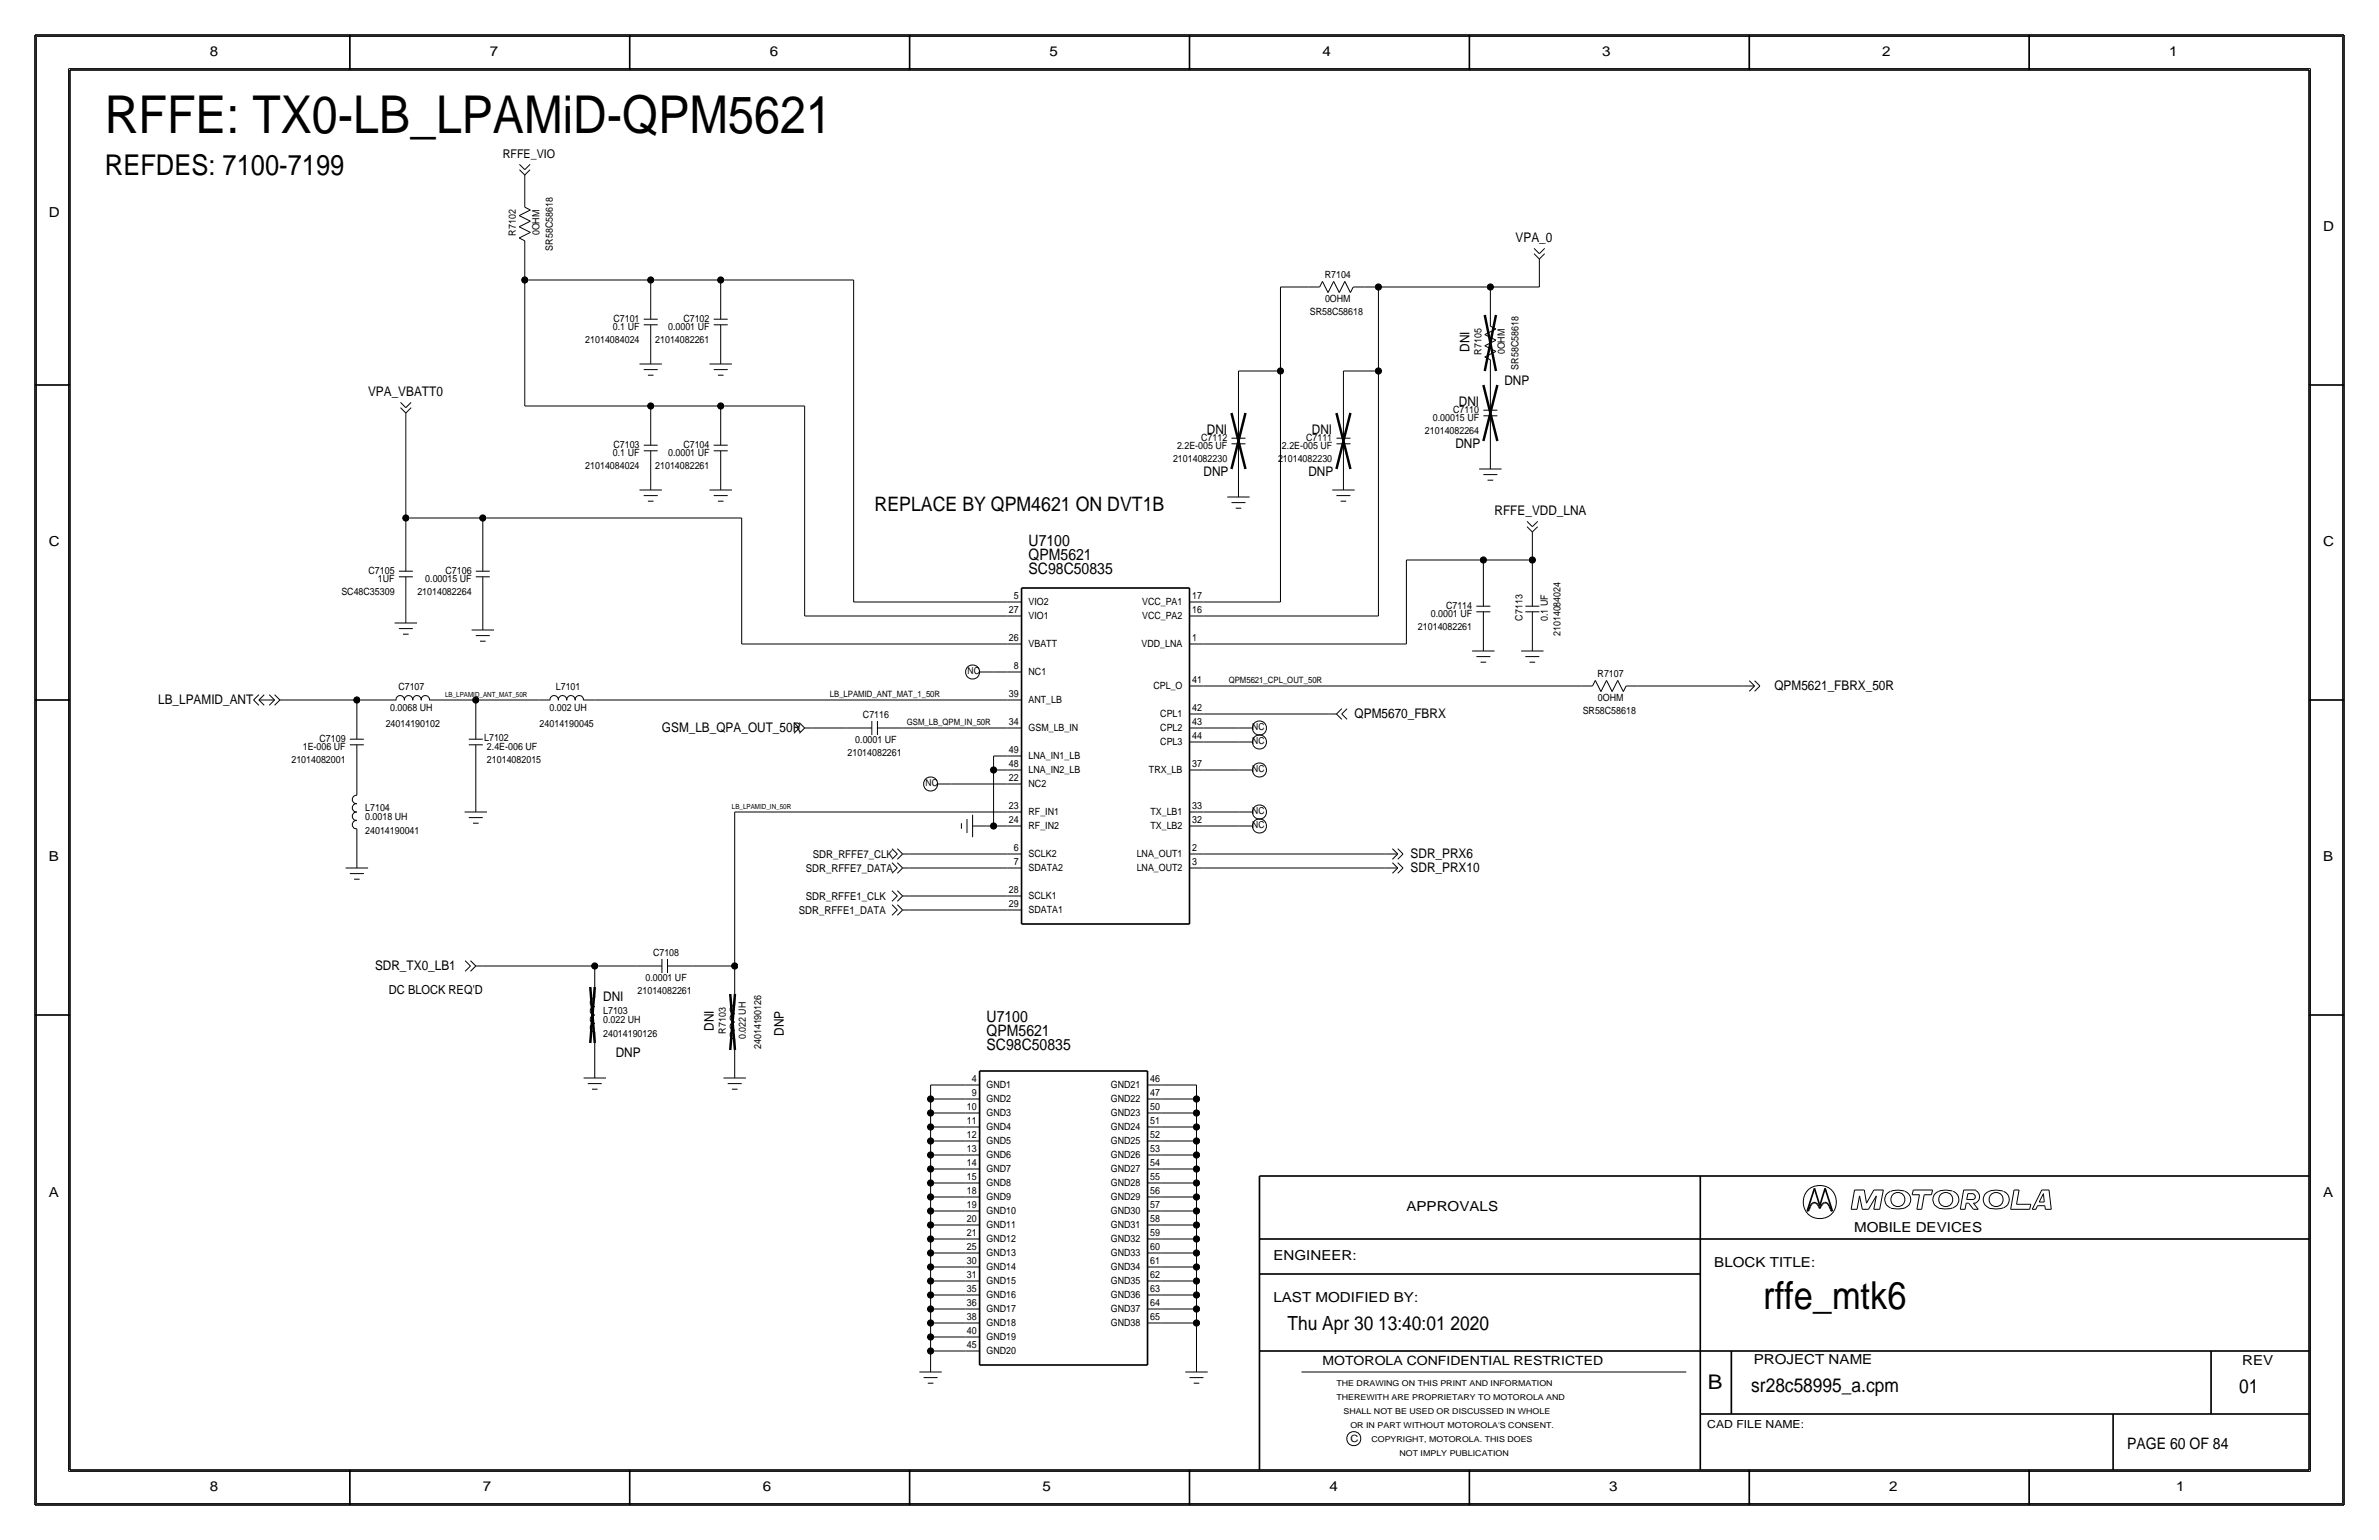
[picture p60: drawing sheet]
<svg xmlns="http://www.w3.org/2000/svg" width="432mm" height="279mm" viewBox="0 0 432 279" stroke-linecap="round" stroke-linejoin="round" font-family="sans-serif">
<defs><g id="words">
<text font-size="9.5" x="19" y="24.1">RFFE: TX0-LB_LPAMiD-QPM5621</text>
<text font-size="7" x="320" y="237.5">rffe_mtk6</text>
<text font-size="5.2" x="19" y="31.8">REFDES: 7100-7199</text>
<text font-size="3.7" x="310" y="252.1">B</text>
<text font-size="3.6" x="158.7" y="92.7">REPLACE BY QPM4621 ON DVT1B</text>
<g font-size="3.5">
<text x="233.7" y="241.3">Thu Apr 30 13:40:01 2020</text>
<text x="317.9" y="252.6">sr28c58995_a.cpm</text>
<text x="406.4" y="252.7">01</text>
</g>
<g font-size="2.9">
<text x="186.7" y="99.1">U7100</text>
<text x="186.7" y="101.6">QPM5621</text>
<text x="186.7" y="104.1">SC98C50835</text>
<text x="179.1" y="185.4">U7100</text>
<text x="179.1" y="188">QPM5621</text>
<text x="179.1" y="190.5">SC98C50835</text>
<text x="386.1" y="262.9">PAGE 60 OF 84</text>
</g>
<g font-size="2.5">
<text x="38.1" y="10.2">8</text>
<text x="88.9" y="10.2">7</text>
<text x="139.7" y="10.2">6</text>
<text x="190.5" y="10.2">5</text>
<text x="240" y="10.2">4</text>
<text x="290.8" y="10.2">3</text>
<text x="341.6" y="10.2">2</text>
<text x="393.7" y="10.2">1</text>
<text x="8.9" y="39.4">D</text>
<text x="421.6" y="41.9">D</text>
<text x="8.9" y="99.1">C</text>
<text x="421.6" y="99.1">C</text>
<text x="8.9" y="156.2">B</text>
<text x="421.6" y="156.2">B</text>
<text x="8.9" y="217.2">A</text>
<text x="255.3" y="219.7">APPROVALS</text>
<text x="421.6" y="217.2">A</text>
<text x="336.5" y="223.5">MOBILE DEVICES</text>
<text x="231.1" y="228.6">ENGINEER:</text>
<text x="311.1" y="229.9">BLOCK TITLE:</text>
<text x="231.1" y="236.2">LAST MODIFIED BY:</text>
<text x="318.3" y="247.5">PROJECT NAME</text>
<text x="407" y="247.6">REV</text>
<text x="38.1" y="270.5">8</text>
<text x="87.6" y="270.5">7</text>
<text x="138.4" y="270.5">6</text>
<text x="189.2" y="270.5">5</text>
<text x="241.3" y="270.5">4</text>
<text x="292.1" y="270.5">3</text>
<text x="342.9" y="270.5">2</text>
<text x="395" y="270.5">1</text>
</g>
<g font-size="2.4">
<text x="275.1" y="43.9">VPA_0</text>
<text x="266.7" y="63.8" transform="rotate(-90 266.7 63.8)">DNI</text>
<text x="66.8" y="71.9">VPA_VBATT0</text>
<text x="273" y="69.8">DNP</text>
<text x="264.8" y="73.7">DNI</text>
<text x="219.1" y="78.7">DNI</text>
<text x="238.1" y="78.7">DNI</text>
<text x="264.2" y="81.3">DNP</text>
<text x="218.4" y="86.4">DNP</text>
<text x="237.5" y="86.4">DNP</text>
<text x="271.3" y="93.5">RFFE_VDD_LNA</text>
<text x="322.1" y="125.2">QPM5621_FBRX_50R</text>
<text x="28.7" y="127.8">LB_LPAMID_ANT</text>
<text x="245.9" y="130.3">QPM5670_FBRX</text>
<text x="120.1" y="132.8">GSM_LB_QPA_OUT_50R</text>
<text x="256" y="155.7">SDR_PRX6</text>
<text x="256" y="158.2">SDR_PRX10</text>
<text x="68.1" y="176">SDR_TX0_LB1</text>
<text x="109.5" y="181.6">DNI</text>
<text x="111.8" y="191.8">DNP</text>
<text x="129.5" y="187" transform="rotate(-90 129.5 187)">DNI</text>
<text x="142.2" y="188" transform="rotate(-90 142.2 188)">DNP</text>
</g>
<g font-size="2.3">
<text x="70.6" y="180.3">DC BLOCK REQ'D</text>
<text x="240" y="247.6">MOTOROLA CONFIDENTIAL RESTRICTED</text>
</g>
<text font-size="2.2" x="91.3" y="28.7">RFFE_VIO</text>
<g font-size="2">
<text x="147.5" y="155.7">SDR_RFFE7_CLK</text>
<text x="146.3" y="158.2">SDR_RFFE7_DATA</text>
<text x="145" y="165.9">SDR_RFFE1_DATA</text>
<text x="146.3" y="163.3">SDR_RFFE1_CLK</text>
<text x="309.9" y="259.1">CAD FILE NAME:</text>
</g>
<g font-size="1.8">
<text x="93.6" y="42.8" transform="rotate(-90 93.6 42.8)">R7102</text>
<text x="97.9" y="42.7" transform="rotate(-90 97.9 42.7)">0OHM</text>
<text x="100.3" y="45.5" transform="rotate(-90 100.3 45.5)">SR58C58618</text>
<text x="240.5" y="50.4">R7104</text>
<text x="111.2" y="59.9">0.1 UF</text>
<text x="111.3" y="58.4">C7101</text>
<text x="121.3" y="59.9">0.0001 UF</text>
<text x="124" y="58.4">C7102</text>
<text x="237.7" y="57.2">SR58C58618</text>
<text x="240.5" y="54.7">0OHM</text>
<text x="106.2" y="62.2">21014084024</text>
<text x="118.9" y="62.2">21014082261</text>
<text x="268.9" y="64.3" transform="rotate(-90 268.9 64.3)">R7105</text>
<text x="273.2" y="64.3" transform="rotate(-90 273.2 64.3)">0OHM</text>
<text x="275.6" y="67.1" transform="rotate(-90 275.6 67.1)">SR58C58618</text>
<text x="260.1" y="76.5">0.00015 UF</text>
<text x="263.7" y="74.9">C7110</text>
<text x="111.2" y="82.8">0.1 UF</text>
<text x="111.3" y="81.3">C7103</text>
<text x="121.3" y="82.8">0.0001 UF</text>
<text x="124" y="81.3">C7104</text>
<text x="212.9" y="83.8">21014082230</text>
<text x="213.6" y="81.5">2.2E-005 UF</text>
<text x="218" y="80">C7112</text>
<text x="232" y="83.8">21014082230</text>
<text x="232.7" y="81.5">2.2E-005 UF</text>
<text x="237.1" y="80">C7111</text>
<text x="258.6" y="78.7">21014082264</text>
<text x="106.2" y="85.1">21014084024</text>
<text x="118.9" y="85.1">21014082261</text>
<text x="62" y="108">SC48C35309</text>
<text x="66.9" y="104.1">C7105</text>
<text x="68.6" y="105.7">1UF</text>
<text x="75.8" y="108">21014082264</text>
<text x="77.2" y="105.7">0.00015 UF</text>
<text x="80.9" y="104.1">C7106</text>
<text x="183.1" y="111.3">27</text>
<text x="184" y="108.7">5</text>
<text x="186.7" y="109.8">VIO2</text>
<text x="186.7" y="112.4">VIO1</text>
<text x="207.3" y="109.8">VCC_PA1</text>
<text x="207.3" y="112.4">VCC_PA2</text>
<text x="216.4" y="111.3">16</text>
<text x="216.4" y="108.7">17</text>
<text x="259.7" y="112">0.0001 UF</text>
<text x="262.5" y="110.5">C7114</text>
<text x="276.4" y="112.6" transform="rotate(-90 276.4 112.6)">C7113</text>
<text x="280.9" y="112.7" transform="rotate(-90 280.9 112.7)">0.1 UF</text>
<text x="183.1" y="116.3">26</text>
<text x="186.7" y="117.4">VBATT</text>
<text x="207.2" y="117.4">VDD_LNA</text>
<text x="216.4" y="116.3">1</text>
<text x="257.4" y="114.3">21014082261</text>
<text x="283.2" y="115.4" transform="rotate(-90 283.2 115.4)">21014084024</text>
<text x="72.3" y="125.2">C7107</text>
<text x="100.9" y="125.3">L7101</text>
<text x="184" y="121.4">8</text>
<text x="186.7" y="122.5">NC1</text>
<text x="209.4" y="125.1">CPL_O</text>
<text x="216.4" y="124">41</text>
<text x="290" y="122.8">R7107</text>
<text x="70" y="131.8">24014190102</text>
<text x="70.8" y="129">0.0068 UH</text>
<text x="97.9" y="131.8">24014190045</text>
<text x="99.7" y="129">0.002 UH</text>
<text x="156.6" y="130.3">C7116</text>
<text x="183.1" y="131.6">34</text>
<text x="183.1" y="126.5">39</text>
<text x="186.7" y="127.6">ANT_LB</text>
<text x="210.6" y="130.2">CPL1</text>
<text x="216.4" y="131.6">43</text>
<text x="216.4" y="129">42</text>
<text x="287.3" y="129.5">SR58C58618</text>
<text x="290" y="127.1">0OHM</text>
<text x="55" y="136.1">1E-006 UF</text>
<text x="58" y="134.6">C7109</text>
<text x="87.9" y="134.4">L7102</text>
<text x="88.4" y="136.1">2.4E-006 UF</text>
<text x="153.8" y="137.2">21014082261</text>
<text x="155.2" y="134.9">0.0001 UF</text>
<text x="183.1" y="136.6">49</text>
<text x="186.7" y="132.6">GSM_LB_IN</text>
<text x="186.7" y="137.7">LNA_IN1_LB</text>
<text x="210.6" y="132.6">CPL2</text>
<text x="210.6" y="135.2">CPL3</text>
<text x="216.4" y="134.1">44</text>
<text x="52.9" y="138.4">21014082001</text>
<text x="88.4" y="138.4">21014082015</text>
<text x="183.1" y="141.7">22</text>
<text x="183.1" y="139.1">48</text>
<text x="186.7" y="140.3">LNA_IN2_LB</text>
<text x="186.7" y="142.8">NC2</text>
<text x="208.5" y="140.3">TRX_LB</text>
<text x="216.4" y="139.1">37</text>
<text x="66.3" y="148.8">0.0018 UH</text>
<text x="66.3" y="147.1">L7104</text>
<text x="183.1" y="149.4">24</text>
<text x="183.1" y="146.8">23</text>
<text x="186.7" y="147.9">RF_IN1</text>
<text x="208.8" y="147.9">TX_LB1</text>
<text x="216.4" y="149.4">32</text>
<text x="216.4" y="146.8">33</text>
<text x="66.3" y="151.4">24014190041</text>
<text x="184" y="154.4">6</text>
<text x="186.7" y="150.5">RF_IN2</text>
<text x="186.7" y="155.5">SCLK2</text>
<text x="206.3" y="155.5">LNA_OUT1</text>
<text x="208.8" y="150.5">TX_LB2</text>
<text x="216.4" y="154.4">2</text>
<text x="184" y="157">7</text>
<text x="186.7" y="158.1">SDATA2</text>
<text x="206.3" y="158.1">LNA_OUT2</text>
<text x="216.4" y="157">3</text>
<text x="183.1" y="164.6">29</text>
<text x="183.1" y="162.1">28</text>
<text x="186.7" y="163.2">SCLK1</text>
<text x="186.7" y="165.7">SDATA1</text>
<text x="118.5" y="173.5">C7108</text>
<text x="117.1" y="178.1">0.0001 UF</text>
<text x="109.5" y="185.7">0.022 UH</text>
<text x="109.5" y="183.9">L7103</text>
<text x="115.7" y="180.3">21014082261</text>
<text x="109.5" y="188.2">24014190126</text>
<text x="131.7" y="187.5" transform="rotate(-90 131.7 187.5)">R7103</text>
<text x="135.4" y="188.6" transform="rotate(-90 135.4 188.6)">0.022 UH</text>
<text x="138.2" y="190.3" transform="rotate(-90 138.2 190.3)">24014190126</text>
<text x="176.4" y="196.3">4</text>
<text x="179.1" y="197.5">GND1</text>
<text x="201.6" y="197.5">GND21</text>
<text x="208.8" y="196.3">46</text>
<text x="175.5" y="203.9">11</text>
<text x="175.5" y="201.4">10</text>
<text x="176.4" y="198.9">9</text>
<text x="179.1" y="200">GND2</text>
<text x="179.1" y="202.5">GND3</text>
<text x="201.6" y="202.5">GND23</text>
<text x="201.6" y="200">GND22</text>
<text x="208.8" y="204">51</text>
<text x="208.8" y="201.4">50</text>
<text x="208.8" y="198.9">47</text>
<text x="175.5" y="209">13</text>
<text x="175.5" y="206.5">12</text>
<text x="179.1" y="205.1">GND4</text>
<text x="179.1" y="207.6">GND5</text>
<text x="201.6" y="205.1">GND24</text>
<text x="201.6" y="207.6">GND25</text>
<text x="208.8" y="209">53</text>
<text x="208.8" y="206.5">52</text>
<text x="175.5" y="214.1">15</text>
<text x="175.5" y="211.6">14</text>
<text x="179.1" y="215.2">GND8</text>
<text x="179.1" y="210.2">GND6</text>
<text x="179.1" y="212.7">GND7</text>
<text x="201.6" y="210.2">GND26</text>
<text x="201.6" y="215.2">GND28</text>
<text x="201.6" y="212.7">GND27</text>
<text x="208.8" y="214.1">55</text>
<text x="208.8" y="211.6">54</text>
<text x="175.5" y="221.7">20</text>
<text x="175.5" y="219.2">19</text>
<text x="175.5" y="216.6">18</text>
<text x="179.1" y="220.3">GND10</text>
<text x="179.1" y="217.8">GND9</text>
<text x="201.6" y="220.3">GND30</text>
<text x="201.6" y="217.8">GND29</text>
<text x="208.8" y="221.7">58</text>
<text x="208.8" y="219.2">57</text>
<text x="208.8" y="216.7">56</text>
<text x="175.5" y="226.8">25</text>
<text x="175.5" y="224.3">21</text>
<text x="179.1" y="227.9">GND13</text>
<text x="179.1" y="225.4">GND12</text>
<text x="179.1" y="222.9">GND11</text>
<text x="201.6" y="227.9">GND33</text>
<text x="201.6" y="225.4">GND32</text>
<text x="201.6" y="222.9">GND31</text>
<text x="208.8" y="226.8">60</text>
<text x="208.8" y="224.3">59</text>
<text x="175.5" y="231.9">31</text>
<text x="175.5" y="229.3">30</text>
<text x="179.1" y="233">GND15</text>
<text x="179.1" y="230.5">GND14</text>
<text x="201.6" y="233">GND35</text>
<text x="201.6" y="230.5">GND34</text>
<text x="208.8" y="231.9">62</text>
<text x="208.8" y="229.4">61</text>
<text x="175.5" y="239.5">38</text>
<text x="175.5" y="237">36</text>
<text x="175.5" y="234.4">35</text>
<text x="179.1" y="238.1">GND17</text>
<text x="179.1" y="235.6">GND16</text>
<text x="201.6" y="238.1">GND37</text>
<text x="201.6" y="235.6">GND36</text>
<text x="208.8" y="239.5">65</text>
<text x="208.8" y="237">64</text>
<text x="208.8" y="234.4">63</text>
<text x="175.5" y="244.6">45</text>
<text x="175.5" y="242.1">40</text>
<text x="179.1" y="245.7">GND20</text>
<text x="179.1" y="243.2">GND19</text>
<text x="179.1" y="240.6">GND18</text>
<text x="201.6" y="240.6">GND38</text>
<text x="245.1" y="261.6">C</text>
</g>
<g font-size="1.7">
<text x="175.6" y="122.3">NC</text>
<text x="227.3" y="132.5">NC</text>
<text x="227.3" y="135">NC</text>
<text x="168" y="142.6">NC</text>
<text x="227.3" y="140.1">NC</text>
<text x="227.3" y="147.7">NC</text>
<text x="227.3" y="150.3">NC</text>
</g>
<g font-size="1.6">
<text x="223" y="124">QPM5621_CPL_OUT_50R</text>
<text x="150.6" y="126.5">LB_LPAMID_ANT_MAT_1_50R</text>
<text x="164.6" y="131.6">GSM_LB_QPM_IN_50R</text>
</g>
<g font-size="1.5">
<text x="242.6" y="251.5">THE DRAWING ON THIS PRINT AND INFORMATION</text>
<text x="242.6" y="254">THEREWITH ARE PROPRIETARY TO MOTOROLA AND</text>
<text x="243.8" y="256.5">SHALL NOT BE USED OR DISCUSSED IN WHOLE</text>
<text x="245.1" y="259.1">OR IN PART WITHOUT MOTOROLA'S CONSENT.</text>
<text x="248.9" y="261.6">COPYRIGHT, MOTOROLA. THIS DOES</text>
<text x="254" y="264.2">NOT IMPLY PUBLICATION</text>
</g>
<g font-size="1.3">
<text x="80.8" y="126.5">LB_LPAMID_ANT_MAT_50R</text>
<text x="132.8" y="146.8">LB_LPAMID_IN_50R</text>
</g>
</g></defs>
<g fill="none" stroke="#000" stroke-width=".18">
<path d="M6.6 6.6h418.6zM6.6 6.6v266.2zM12.4 12.4v254.6zM12.4 12.4h407zM419.4 12.4v254.6zM425.2 6.6v266.2zM94.2 39.1l2.1-1zM94.2 39.1l2.1 1zM94.3 29.8l1 1zM94.3 30.8l1 .9zM95.2 33v2.6zM95.2 30.8l1-1z"/>
<path d="M95.2 31.8l1-1zM95.2 31.8v1.2zM95.2 35.6v2zM95.3 37.6l1 .5zM94.2 43.2l1 .5zM94.2 41.1l2.1 1.1zM94.2 41.1l2.1-1zM94.2 43.2l2.1-1zM95.2 50.8h22.9zM95.2 50.8v22.9zM95.2 45.7v5.1zM95.2 43.7v2z"/>
<path d="M116.8 58.9h2.6zM116.8 57.9h2.6zM118.1 50.8h12.7zM118.1 50.8v2.5zM118.1 58.9v4.6zM118.1 53.3v4.6zM129.5 58.9h2.6zM129.5 57.9h2.6zM130.8 50.8h24.1zM130.8 50.8v2.5zM130.8 58.9v4.6zM130.8 53.3v4.6z"/>
<path d="M154.9 50.8v58.4zM232.4 52.1v15.2zM232.4 52.1h5.1zM237.5 52.1h2zM240 51.1l-.5 1zM240 51.1l1 2zM242.1 51.1l-1.1 2zM242.1 51.1l1 2zM244.1 51.1l-1 2zM244.1 51.1l1 2zM245.6 52.1l-.5 1zM245.6 52.1h2z"/>
<path d="M247.6 52.1h2.6zM250.2 52.1v15.2zM250.2 52.1h20.3zM270.5 52.1h8.9zM270.5 52.1v5.1zM270.5 57.2v2zM270.5 59.2l1 .5zM278.4 45.1l1 .9zM278.4 46l1 1zM279.4 48.3v3.8zM279.4 47v1.3zM280.4 45.1l-1 .9z"/>
<path d="M280.4 46l-1 1zM72.7 73l1 1zM72.7 74l1 .9zM73.7 76.2v17.8zM73.7 74.9v1.3zM74.6 73l-.9 1zM74.6 74l-.9 .9zM95.2 73.7h22.9zM116.1 66h4zM116.8 67.1h2.6zM117.6 68.1h1zM118.1 73.7h12.7z"/>
<path d="M118.1 73.7v2.5zM118.1 63.5v2.5zM118.1 76.2v4.6zM128.8 66h4zM129.5 67.1h2.6zM130.3 68.1h1zM130.8 73.7h15.2zM130.8 73.7v2.5zM130.8 63.5v2.5zM130.8 76.2v4.6zM146 73.7v38.1zM223.5 79.5h2.6z"/>
<path d="M224.8 67.3h7.6zM224.8 67.3v7.6zM224.8 74.9v4.6zM232.4 67.3v41.9zM242.6 79.5h2.5zM243.8 67.3h6.4zM243.8 67.3v7.6zM243.8 74.9v4.6zM250.2 67.3v44.5zM269.2 74.4h2.6zM269.2 75.4h2.6zM269.5 64.8l1 .5z"/>
<path d="M269.5 62.7l2 1.1zM269.5 62.7l2-1zM269.5 60.7l2-1zM269.5 64.8l2-1zM269.5 60.7l2 1zM270.5 67.3v2.5zM270.5 65.3v2zM270.5 75.4v4.6zM270.5 69.9v4.5zM73.7 94h13.9zM73.7 94v5.1zM73.7 99.1v4.5z"/>
<path d="M87.6 94h47zM87.6 94v5.1zM87.6 99.1v4.5zM116.1 88.9h4zM116.8 81.8h2.6zM116.8 89.9h2.6zM116.8 80.8h2.6zM117.6 90.9h1zM118.1 81.8v4.6zM118.1 86.4v2.5zM128.8 88.9h4zM129.5 81.8h2.6z"/>
<path d="M129.5 89.9h2.6zM129.5 80.8h2.6zM130.3 90.9h1zM130.8 81.8v4.6zM130.8 86.4v2.5zM134.6 94v22.8zM222.8 90.2h4zM223.5 80.5h2.6zM223.5 91.2h2.6zM224.3 92.2h1zM224.8 85.1v2.5zM224.8 80.5v4.6z"/>
<path d="M224.8 87.6v2.6zM241.8 88.9h4.1zM242.6 80.5h2.5zM242.6 89.9h2.5zM243.3 90.9h1zM243.8 85.1v1.3zM243.8 80.5v4.6zM243.8 86.4v2.5zM268.5 85.1h4zM269.2 86.1h2.6zM270 87.1h1zM270.5 80v2.5z"/>
<path d="M270.5 82.6v2.5zM277.2 94.6l.9 1zM277.2 95.6l.9 .9zM278.1 97.8v3.8zM278.1 96.5v1.3zM279.1 94.6l-1 1zM279.1 95.6l-1 .9zM71.6 113h4.1zM72.4 104.6h2.5zM72.4 114h2.5zM72.4 103.6h2.5zM73.2 115.1h1z"/>
<path d="M73.7 109.2v1.3zM73.7 104.6v4.6zM73.7 110.5v2.5zM85.6 114.3h4.1zM86.4 104.6h2.5zM86.4 115.3h2.5zM86.4 103.6h2.5zM87.1 116.3h1zM87.6 109.2v2.6zM87.6 104.6v4.6zM87.6 111.8v2.5zM134.6 116.8h48.3z"/>
<path d="M146.1 111.8h36.8zM154.9 109.2h28zM182.9 116.8h2.5zM182.9 111.8h2.5zM182.9 109.2h2.5zM215.9 116.8h2.5zM215.9 111.8h2.5zM215.9 109.2h2.5zM218.4 109.2h14zM218.4 116.8h36.9zM218.4 111.8h31.8zM255.3 101.6v15.2z"/>
<path d="M255.3 101.6h13.9zM267.2 118.1h4.1zM268 110h2.5zM268 111h2.5zM268 119.1h2.5zM269.2 101.6h8.9zM269.2 101.6v3.8zM269.2 111v4.6zM269.2 105.4v4.6zM269.2 115.6v2.5zM276.1 118.1h4.1zM276.9 111h2.5z"/>
<path d="M276.9 110h2.5zM276.9 119.1h2.5zM278.1 101.6v3.8zM278.1 111v4.6zM278.1 105.4v4.6zM278.1 115.6v2.5zM46 127l1 1zM46 127l1-1zM47 127l1-1zM47 127l1 1zM47 127h2.8zM48.9 128l.9-1z"/>
<path d="M48.9 126l.9 1zM49.8 126l1 1zM49.8 128l1-1zM50.8 127h2.5zM53.3 127h11.5zM63.5 135.1h2.5zM63.5 134.1h2.5zM64.8 139.7v2.5zM64.8 127h5.1zM64.8 127v2.5zM64.8 135.1v4.6zM64.8 129.5v4.6z"/>
<path d="M69.8 127h2.1zM71.9 127.1a.75 .75 0 0 1 .7-.9 .75 .75 0 0 1 .8 .9M73.4 127.1a.75 .75 0 0 1 .7-.9 .75 .75 0 0 1 .8 .9M74.9 127.1a.75 .75 0 0 1 .8-.9 .75 .75 0 0 1 .7 .9M76.5 127.1a.75 .75 0 0 1 .7-.9 .75 .75 0 0 1 .7 .9M78 127h2zM80 127h6.4zM85.1 134.1h2.5zM85.1 135.1h2.5zM86.4 139.7v5.1zM86.4 127v2.5zM86.4 135.1v4.6z"/>
<path d="M86.4 129.5v4.6zM86.4 127h11.4zM97.8 127h2zM99.8 127.1a.75 .75 0 0 1 .8-.9 .75 .75 0 0 1 .7 .9M101.3 127.1a.75 .75 0 0 1 .8-.9 .75 .75 0 0 1 .7 .9M102.9 127.1a.75 .75 0 0 1 .7-.9 .75 .75 0 0 1 .7 .9M104.4 127.1a.75 .75 0 0 1 .7-.9 .75 .75 0 0 1 .8 .9M105.9 127h2zM107.9 127h75zM144.1 131.1l1 1zM145.1 132.1l-1 .9zM145.1 131.1l1 1z"/>
<path d="M146 132.1l-.9 .9zM146 132.1h1.3zM147.3 132.1h6.4zM153.7 132.1h4.5zM158.2 130.8v2.5zM159.3 132.1h4.5zM159.3 130.8v2.5zM163.8 132.1h19.1zM177.8 121.9h2.5zM180.3 137.2v2.5zM180.3 139.7h2.6zM180.3 139.7v10.2z"/>
<path d="M180.3 121.9h2.6zM180.3 137.2h2.6zM182.9 139.7h2.5zM182.9 137.2h2.5zM182.9 132.1h2.5zM182.9 127h2.5zM182.9 121.9h2.5zM215.9 139.7h2.5zM215.9 134.6h2.5zM215.9 132.1h2.5zM215.9 129.5h2.5zM215.9 124.5h2.5z"/>
<path d="M218.4 129.5h22.9zM218.4 124.5h68.6zM218.4 132.1h6.4zM218.4 134.6h6.4zM218.4 139.7h6.4zM224.8 132.1h2.5zM224.8 134.6h2.5zM224.8 139.7h2.5zM241.3 129.5h1.3zM242.6 129.5l.9 1zM243.5 129.5l1 1zM243.5 128.6l-.9 .9z"/>
<path d="M244.5 128.6l-1 .9zM268.7 120.1h1zM277.6 120.1h1zM287 124.5h2.1zM289.6 123.4l-.5 1.1zM289.6 123.4l1 2.1zM291.6 123.4l-1 2.1zM291.6 123.4l1 2.1zM293.6 123.4l-1 2.1zM293.6 123.4l1 2.1zM295.1 124.5l-.5 1zM295.1 124.5h2.1z"/>
<path d="M297.2 124.5h19zM316.2 124.5h2.3zM317.5 125.4l1-.9zM317.5 123.5l1 1zM318.5 123.5l.9 1zM318.5 125.4l.9-.9zM62.7 157.5h4.1zM63.5 158.5h2.5zM64.3 159.5h1zM64.8 152.4v2.5zM64.8 150.4v2zM64.8 142.2v2.1z"/>
<path d="M64.8 154.9v2.6zM64.8 144.3a.74 .74 0 0 0-.9 .8 .74 .74 0 0 0 .9 .7M64.8 147.4a.74 .74 0 0 0-.9 .7 .74 .74 0 0 0 .9 .7M64.8 148.9a.74 .74 0 0 0-.9 .7 .74 .74 0 0 0 .9 .8M64.8 145.8a.74 .74 0 0 0-.9 .8 .74 .74 0 0 0 .9 .7M84.3 147.3h4.1zM85.1 148.3h2.5zM85.9 149.4h1zM86.4 144.8v2.5zM133.3 147.3v28zM133.4 147.3h49.5zM161.9 156.5l1 1z"/>
<path d="M161.9 154l1 .9zM162.9 157.5l-1 .9zM162.9 156.5l.9 1zM162.9 154.9l-1 1zM162.9 154l.9 .9zM163.8 157.5l-.9 .9zM163.8 157.5h1.3zM163.8 154.9l-.9 1zM163.8 154.9h1.3zM165.1 157.5h17.8zM165.1 154.9h17.8zM170.2 142.2h2.5z"/>
<path d="M172.7 142.2h10.2zM174.5 149.4v1zM175.5 148.6v2.5zM176.5 149.9h2.6zM176.5 147.8v4.1zM179.1 149.9h1.2zM180.3 149.9h2.6zM182.9 157.5h2.5zM182.9 154.9h2.5zM182.9 149.9h2.5zM182.9 147.3h2.5zM182.9 142.2h2.5z"/>
<path d="M215.9 157.5h2.5zM215.9 154.9h2.5zM215.9 149.9h2.5zM215.9 147.3h2.5zM218.4 157.5h33.1zM218.4 154.9h33.1zM218.4 149.9h6.4zM218.4 147.3h6.4zM224.8 149.9h2.5zM224.8 147.3h2.5zM251.5 157.5h2.2zM251.5 154.9h2.2z"/>
<path d="M252.7 156.5l1 1zM252.7 154l1 .9zM252.7 158.4l1-.9zM252.7 155.9l1-1zM253.7 158.4l1-.9zM253.7 155.9l1-1zM253.7 156.5l1 1zM253.7 154l1 .9zM84.4 174.3l1 1zM85.4 175.3l-1 .9zM85.4 174.3l1 1zM86.4 175.3l-1 .9z"/>
<path d="M86.4 175.3h1.2zM87.6 175.3h20.3zM107.9 175.3h7.7zM107.9 175.3v3.8zM107.9 179.1v2zM115.6 175.3h4.5zM120.1 174v2.5zM121.2 175.3h4.5zM121.2 174v2.5zM125.7 175.3h7.6zM133.3 175.3v5zM161.9 161.6l1 1z"/>
<path d="M161.9 164.1l1 1zM162.9 162.6l-1 .9zM162.9 161.6l.9 1zM162.9 165.1l-1 1zM162.9 164.1l.9 1zM163.8 162.6l-.9 .9zM163.8 162.6h1.3zM163.8 165.1l-.9 1zM163.8 165.1h1.3zM165.1 165.1h17.8zM165.1 162.6h17.8zM182.9 165.1h2.5z"/>
<path d="M182.9 162.6h2.5zM105.9 195.6h4.1zM106.7 196.6h2.5zM107.4 197.6h1.1zM107.9 189.2v3.8zM107.9 187.2v2zM107.9 193v2.6zM107.9 181.2a.74 .74 0 0 0-.8 .7 .74 .74 0 0 0 .8 .7M107.9 184.2a.74 .74 0 0 0-.8 .7 .74 .74 0 0 0 .8 .8M107.9 185.7a.74 .74 0 0 0-.8 .8 .74 .74 0 0 0 .8 .7M107.9 182.7a.74 .74 0 0 0-.8 .7 .74 .74 0 0 0 .8 .8M131.3 195.6h4.1z"/>
<path d="M132.1 196.6h2.5zM132.8 197.6h1.1zM133.3 190.5v2.5zM133.3 193v2.6zM133.3 188.5v2zM133.3 180.3v2.1zM133.3 183.9a.74 .74 0 0 0-.8 .8 .74 .74 0 0 0 .8 .7M133.3 187a.74 .74 0 0 0-.8 .7 .74 .74 0 0 0 .8 .8M133.3 185.5a.74 .74 0 0 0-.8 .7 .74 .74 0 0 0 .8 .7M133.3 182.4a.74 .74 0 0 0-.8 .8 .74 .74 0 0 0 .8 .7M168.9 196.8h6.4zM168.9 196.8v2.6z"/>
<path d="M168.9 199.4h6.4zM168.9 199.4v2.5zM175.3 199.4h2.5zM175.3 196.8h2.5zM208.3 199.4h2.5zM208.3 196.8h2.5zM210.8 196.8h6.4zM210.8 199.4h6.4zM217.2 196.8v2.6zM217.2 199.4v2.5zM168.9 201.9h6.4zM168.9 201.9v2.6z"/>
<path d="M168.9 204.5h6.4zM168.9 204.5v2.5zM168.9 207h6.4zM168.9 207v2.5zM168.9 209.5h6.4zM168.9 209.5v2.6zM168.9 212.1h6.4zM168.9 212.1v2.5zM168.9 214.6h6.4zM168.9 214.6v2.6zM168.9 217.2h6.4zM168.9 217.2v2.5z"/>
<path d="M168.9 219.7h6.4zM168.9 219.7v2.5zM175.3 219.7h2.5zM175.3 217.2h2.5zM175.3 214.6h2.5zM175.3 212.1h2.5zM175.3 209.5h2.5zM175.3 207h2.5zM175.3 204.5h2.5zM175.3 201.9h2.5zM208.3 219.7h2.5zM208.3 217.2h2.5z"/>
<path d="M208.3 214.6h2.5zM208.3 212.1h2.5zM208.3 209.5h2.5zM208.3 207h2.5zM208.3 204.5h2.5zM208.3 201.9h2.5zM210.8 201.9h6.4zM210.8 204.5h6.4zM210.8 207h6.4zM210.8 209.5h6.4zM210.8 212.1h6.4zM210.8 214.6h6.4z"/>
<path d="M210.8 217.2h6.4zM210.8 219.7h6.4zM217.2 201.9v2.6zM217.2 204.5v2.5zM217.2 207v2.6zM217.2 209.5v2.6zM217.2 212.1v2.5zM217.2 214.6v2.6zM217.2 217.2v2.5zM217.2 219.7v2.6zM336 219.4h1.1zM336.6 215.9h1.8z"/>
<path d="M336.6 215.9l-.6 3.5zM337.5 217l-.4 2.4zM337.5 217l.5 2.4zM338 219.4h1.1zM338.4 215.9l.4 2.4zM340.1 219.4h1.1zM340.1 215.9h1.7zM340.1 215.9l-1.3 2.4zM340.6 217l-1.5 2.4zM340.6 217l-.5 2.4zM341.8 215.9l-.6 3.5zM343.1 216.2a1.6 1.6 0 0 0-1 1.5 1.6 1.6 0 0 0 1.1 1.5"/>
<path d="M345.7 216.1h-.2a4 4 0 0 0-2.3 .1M345.7 216.2a1.59 1.59 0 0 1 1.1 1.5 1.59 1.59 0 0 1-1.1 1.5 5.1 5.1 0 0 1-2.5 0M347.1 216.8h1.3zM347.3 215.9l-.2 .9zM347.3 215.9h3.5zM347.9 219.4h.9zM348.4 216.8l-.5 2.6zM349.2 216.8l-.4 2.6zM349.2 216.8h1.4zM350.8 215.9l-.2 .9zM354.4 216.1a3.1 3.1 0 0 0-3.3 .7 1.62 1.62 0 0 0 .8 2.4M354.4 219.2a5.1 5.1 0 0 1-2.5 0"/>
<path d="M354.5 216.2a1.59 1.59 0 0 1 1 1.5 1.59 1.59 0 0 1-1 1.5M355.8 219.4h.9zM356.4 215.9l-.6 3.5zM356.4 215.9h2.2zM356.9 218.3l-.2 1.1zM356.9 218.3h.4zM357 217.6h1.2zM357.2 216.6l-.2 1zM357.2 216.6h1zM357.3 218.3l.9 1.1zM358.1 216.7a.5 .5 0 0 1 .4 .4 .5 .5 0 0 1-.4 .5M358.2 219.4h.9z"/>
<path d="M358.2 218.3l.9 1.1zM358.2 218.3h.4zM358.5 216a1.24 1.24 0 0 1 .8 1.1 1.24 1.24 0 0 1-.8 1.2M363.5 216.1a3.1 3.1 0 0 0-3.3 .7 1.62 1.62 0 0 0 .8 2.4M363.6 219.2a5.1 5.1 0 0 1-2.6 0M363.6 216.2a1.59 1.59 0 0 1 1.1 1.5 1.59 1.59 0 0 1-1.1 1.5M364.9 219.4h3.5zM365.6 215.9l-.7 3.5zM365.6 215.9h.9zM366 218.5h2.6zM366.5 215.9l-.5 2.6zM368.6 218.5l-.2 .9z"/>
<path d="M368.9 219.4h.6zM369.8 218.7h1.3zM369.8 218.7l-.3 .7zM370.1 218.1h.9zM370.6 215.9l-1.7 3.5zM370.6 215.9h1.3zM370.9 216.6l-.8 1.5zM370.9 216.6l.1 1.5zM371.1 218.7l.1 .7zM371.2 219.4h1.1zM371.9 215.9l.4 3.5zM168.9 222.2h6.4z"/>
<path d="M168.9 222.2v2.6zM168.9 224.8h6.4zM168.9 224.8v2.5zM168.9 227.3h6.4zM168.9 227.3v2.6zM168.9 229.9h6.4zM168.9 229.9v2.5zM168.9 232.4h6.4zM168.9 232.4v2.5zM168.9 234.9h6.4zM168.9 234.9v2.6zM168.9 237.5h6.4z"/>
<path d="M168.9 237.5v2.5zM175.3 237.5h2.5zM175.3 234.9h2.5zM175.3 232.4h2.5zM175.3 229.9h2.5zM175.3 227.3h2.5zM175.3 224.8h2.5zM175.3 222.2h2.5zM208.3 237.5h2.5zM208.3 234.9h2.5zM208.3 232.4h2.5zM208.3 229.9h2.5z"/>
<path d="M208.3 227.3h2.5zM208.3 224.8h2.5zM208.3 222.2h2.5zM210.8 222.2h6.4zM210.8 224.8h6.4zM210.8 227.3h6.4zM210.8 229.9h6.4zM210.8 232.4h6.4zM210.8 234.9h6.4zM210.8 237.5h6.4zM217.2 222.2v2.6zM217.2 224.8v2.5z"/>
<path d="M217.2 227.3v2.6zM217.2 229.9v2.5zM217.2 232.4v2.6zM217.2 234.9v2.6zM217.2 237.5v2.5zM166.9 248.9h4zM167.6 249.9h2.6zM168.4 251h1zM168.9 240h6.4zM168.9 240v2.6zM168.9 242.6h6.4zM168.9 242.6v2.5z"/>
<path d="M168.9 245.1h6.4zM168.9 245.1v1.3zM168.9 246.4v2.5zM175.3 245.1h2.5zM175.3 242.6h2.5zM175.3 240h2.5zM208.3 240h2.5zM210.8 240h6.4zM215.1 248.9h4.1zM215.9 249.9h2.5zM216.7 251h1zM217.2 240v6.4z"/>
<path d="M217.2 246.4v2.5zM236.2 248.9h69.9zM6.6 272.8h418.6zM12.4 267h407z"/>
<circle cx="176.5" cy="121.9" r="1.28"/>
<circle cx="228.6" cy="132.1" r="1.28"/>
<circle cx="228.6" cy="134.6" r="1.28"/>
<circle cx="228.6" cy="139.7" r="1.28"/>
<circle cx="168.9" cy="142.3" r="1.28"/>
<circle cx="228.6" cy="147.3" r="1.28"/>
<circle cx="228.6" cy="149.9" r="1.28"/>
<circle cx="330.3" cy="218.1" r="3"/>
<circle cx="344.5" cy="217.6" r="1.28"/>
<circle cx="353.2" cy="217.6" r="1.28"/>
<circle cx="362.3" cy="217.6" r="1.28"/>
<circle cx="245.7" cy="261" r="1.28"/>
</g>
<g fill="#000" stroke="#000" stroke-width=".18">
<circle cx="95.2" cy="50.8" r=".56"/>
<circle cx="118.1" cy="50.8" r=".56"/>
<circle cx="130.8" cy="50.8" r=".56"/>
<circle cx="250.2" cy="52.1" r=".56"/>
<circle cx="270.5" cy="52.1" r=".56"/>
<circle cx="118.1" cy="73.7" r=".56"/>
<circle cx="130.8" cy="73.7" r=".56"/>
<circle cx="232.4" cy="67.3" r=".56"/>
<circle cx="250.2" cy="67.3" r=".56"/>
<circle cx="73.7" cy="94" r=".56"/>
<circle cx="87.6" cy="94" r=".56"/>
<circle cx="269.2" cy="101.6" r=".56"/>
<circle cx="278.1" cy="101.6" r=".56"/>
<circle cx="64.8" cy="127" r=".56"/>
<circle cx="86.4" cy="127" r=".56"/>
<circle cx="180.3" cy="139.7" r=".56"/>
<circle cx="180.3" cy="149.9" r=".56"/>
<circle cx="107.9" cy="175.3" r=".56"/>
<circle cx="133.3" cy="175.3" r=".56"/>
<circle cx="168.9" cy="199.4" r=".56"/>
<circle cx="217.2" cy="199.4" r=".56"/>
<circle cx="168.9" cy="219.7" r=".56"/>
<circle cx="168.9" cy="201.9" r=".56"/>
<circle cx="168.9" cy="204.5" r=".56"/>
<circle cx="168.9" cy="212.1" r=".56"/>
<circle cx="168.9" cy="207" r=".56"/>
<circle cx="168.9" cy="214.6" r=".56"/>
<circle cx="168.9" cy="209.5" r=".56"/>
<circle cx="168.9" cy="217.2" r=".56"/>
<circle cx="217.2" cy="219.7" r=".56"/>
<circle cx="217.2" cy="212.1" r=".56"/>
<circle cx="217.2" cy="207" r=".56"/>
<circle cx="217.2" cy="201.9" r=".56"/>
<circle cx="217.2" cy="209.5" r=".56"/>
<circle cx="217.2" cy="204.5" r=".56"/>
<circle cx="217.2" cy="217.2" r=".56"/>
<circle cx="217.2" cy="214.6" r=".56"/>
<circle cx="168.9" cy="232.4" r=".56"/>
<circle cx="168.9" cy="224.8" r=".56"/>
<circle cx="168.9" cy="229.9" r=".56"/>
<circle cx="168.9" cy="222.2" r=".56"/>
<circle cx="168.9" cy="237.5" r=".56"/>
<circle cx="168.9" cy="234.9" r=".56"/>
<circle cx="168.9" cy="227.3" r=".56"/>
<circle cx="217.2" cy="224.8" r=".56"/>
<circle cx="217.2" cy="234.9" r=".56"/>
<circle cx="217.2" cy="227.3" r=".56"/>
<circle cx="217.2" cy="222.2" r=".56"/>
<circle cx="217.2" cy="237.5" r=".56"/>
<circle cx="217.2" cy="232.4" r=".56"/>
<circle cx="217.2" cy="229.9" r=".56"/>
<circle cx="168.9" cy="242.6" r=".56"/>
<circle cx="168.9" cy="245.1" r=".56"/>
<circle cx="168.9" cy="240" r=".56"/>
<circle cx="217.2" cy="240" r=".56"/>
</g>
<g fill="none" stroke="#000" stroke-width=".3">
<path d="M6.3 6.4v266.7zM6.4 6.4h419zM12.7 12.7h406.4zM12.7 12.7v254zM63.5 6.4v6.3zM114.3 6.4v6.3zM165.1 6.4v6.3zM215.9 6.3v6.4zM266.7 6.4v6.3zM317.5 6.4v6.3zM368.3 6.4v6.3zM419.1 12.7v254z"/>
<path d="M425.4 6.4v266.7zM6.3 69.8h6.4zM419.1 69.8h6.3zM185.4 106.7h30.5zM185.4 106.7v60.9zM215.9 106.7v60.9zM6.3 127h6.4zM419.1 127h6.3zM185.4 167.6h30.5zM6.3 184.1h6.4zM177.8 194.3h30.5zM177.8 194.3v53.3z"/>
<path d="M208.3 194.3v53.3zM419.1 184.1h6.3zM228.6 213.4v53.3zM228.6 213.4h190.5zM308.6 213.4v53.3zM328 219.7h.2zM328.4 219.4l-.2 .3zM328.6 218.8l-.2 .6zM328.8 218.5l-.2 .3zM329 218.3l.2-.1zM329 218.3l-.2 .2zM329.2 218.2h.2z"/>
<path d="M329.3 215.6l-1.3 4.1zM329.3 215.6l1 3.1zM329.4 218.2l.2 .1zM329.6 218.3l.3 .2zM329.9 218.5l.2 .3zM330.1 218.8l.2 .5zM330.5 218.8l-.2 .5zM330.8 218.5l-.3 .3zM331 218.3l-.2 .2zM331 218.3l.2-.1zM331.2 218.2h.2zM331.3 215.6l1.3 4.1z"/>
<path d="M331.3 215.6l-1 3.1zM331.4 218.2l.2 .1zM331.6 218.3l.2 .2zM331.8 218.5l.2 .3zM332 218.8l.3 .6zM332.3 219.4l.1 .3zM332.4 219.7h.2zM228.6 231.1h80zM228.6 224.8h190.5zM177.8 247.6h30.5zM228.6 245.1h190.5zM308.6 256.5h110.5z"/>
<path d="M314.2 245.1v11.4zM383.5 256.5v10.2zM401.3 245.1v11.4zM6.4 273h419zM12.7 266.7h406.4zM63.5 266.7v6.4zM114.3 266.7v6.4zM165.1 266.7v6.4zM215.9 266.7v6.3zM266.7 266.7v6.4zM317.5 266.7v6.4zM368.3 266.7v6.4z"/>
</g>
<path d="M269.5 57.2l2 10.1zM271.5 57.1l-2 10.2zM223.5 74.9l2.6 10.2zM226.1 74.9l-2.6 10.2zM242.6 74.9l2.5 10.2zM245.1 74.9l-2.5 10.2zM269.2 69.8l2.6 10.2zM271.8 69.8l-2.6 10.2zM107.1 179.1l.9 10.1zM108 179.1l-.9 10.1zM132.5 180.3l.9 10.2zM133.4 180.3l-.9 10.2z" fill="none" stroke="#000" stroke-width=".45"/>
<use href="#words"/>
</svg>
